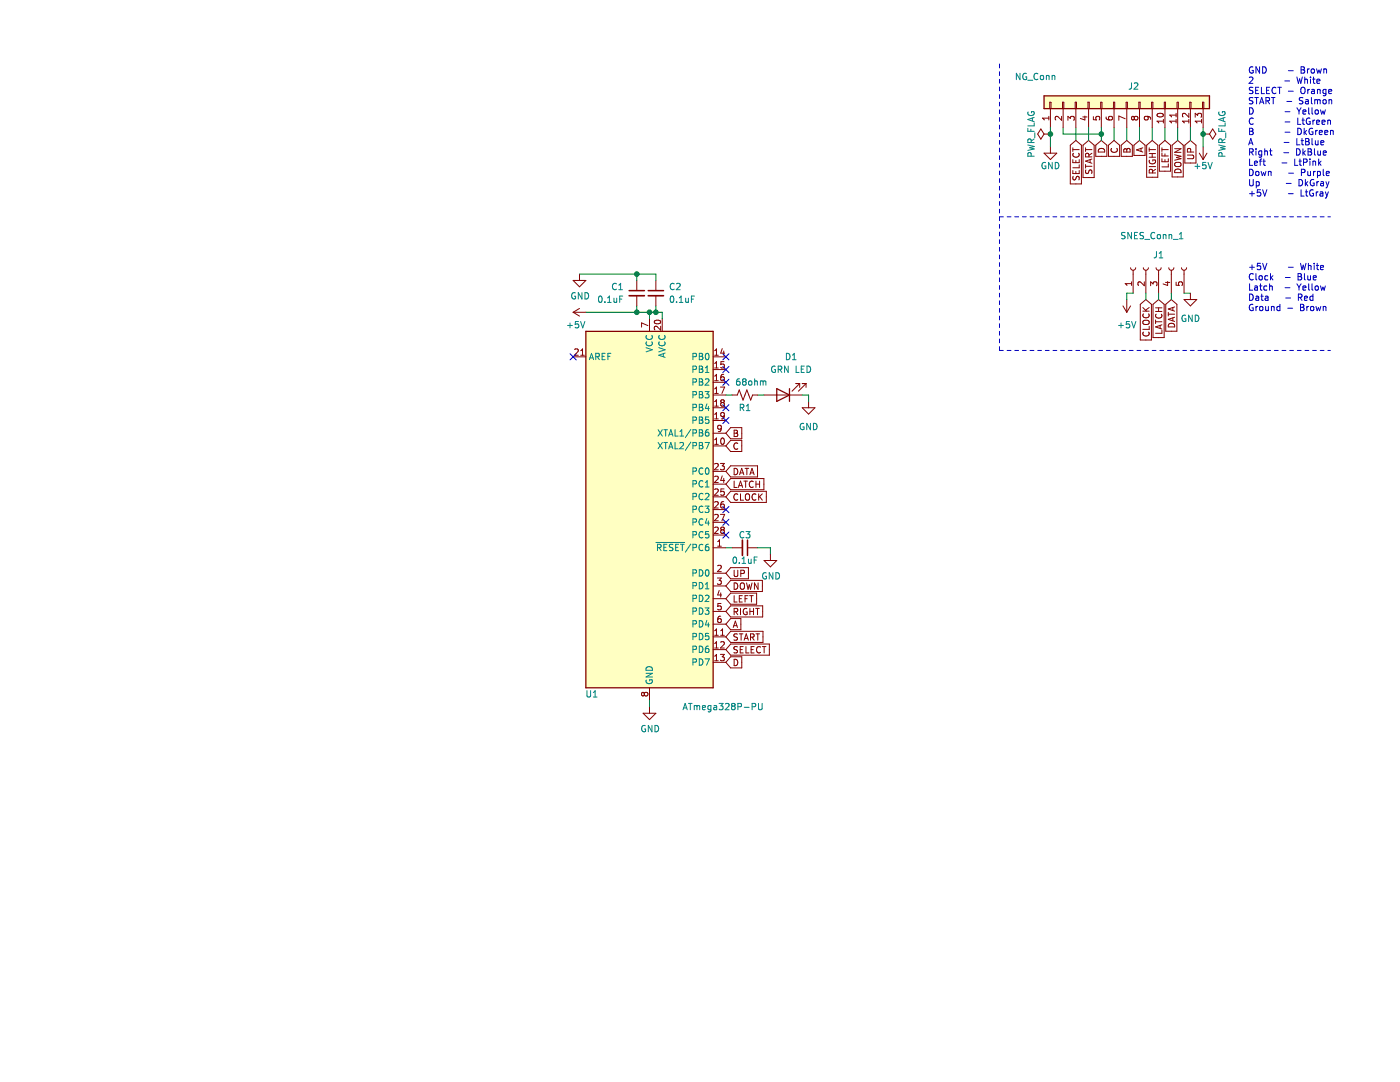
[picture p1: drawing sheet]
<svg xmlns="http://www.w3.org/2000/svg" width="279mm" height="216mm" viewBox="0 0 279 216" stroke-linecap="round" stroke-linejoin="round" font-family="sans-serif">
<path d="M.1 .1h279.3v215.8h-279.3z" fill-rule="evenodd" fill="#fff" stroke="#fff" stroke-width=".2"/>
<g fill="none" stroke="#840000" stroke-width=".2">
<path d="M207.7 25.7l.7 1.1-.7 1-.6-1zM208.4 26.8h1.2M208.4 30.6h2.5l-1.3 1.2zM209.3 23.2v.7M209.3 23.6h-1.3l.4 .3M209.5 20.4h.3v1.3h-.3zM209.6 26.8h.1M209.6 21.7v3.8M209.6 29.3v1.3M211.9 23.2v.8l-1-.8-.3 .3 .1 .4M212 20.4h.3v1.3h-.3zM212.2 21.7v3.8"/>
<path d="M213.1 24v-.8l.5 .4 .1-.3h.6l.1 .2-.1 .5M213.6 29l1.1-1 1.1 1v7.7h-2.2zM214.1 34v.6h1.3v-.6M214.1 29.9h1.3M214.1 31.9v.6h1.3v-.6M214.1 29.5v.7M214.2 35.2l-.1 .5 .2 .2 .4-.1 .2-.6h.4l.1 .2-.1 .5M214.2 30.6a.6 .6 0 0 0 .5 .8 .6 .6 0 0 0 .7-.6l-.1-.2M214.6 20.4h.2v1.3h-.2zM214.7 21.7v3.8M214.7 32v.5M214.7 34.2v.4"/>
<path d="M215.4 32.9v.6h-1.3M216.1 23.3h.8M216.1 29l1.2-1 1.1 1v6.4h-2.3zM216.5 23.2v.7l-.9-.3M216.6 29.5v.7M216.6 32.8v.7M216.6 33.2h1.3M216.6 29.9h1.3M216.7 33.9l-.1 .5 .3 .2 .3-.1 .2-.5h.4l.1 .1v.5M217.1 20.4h.3v1.3h-.3zM217.3 21.7v3.8M217.3 31.3v-.6l-.5-.1-.2 .7h1.3"/>
<path d="M217.6 31.9v.6M217.9 31.7l-1.3 .5 1.3 .4M217.9 30.6l-.6 .4M218.2 23.3v.6h.6l-.1-.1 .1-.5 .1-.1 .5 .1 .1 .2-.1 .4M218.7 29l1.1-1 1.1 1v2.2h-2.2zM219.4 29.7a.66 .66 0 0 1 .7 0 .66 .66 0 0 1 .4 .6h-1.3zM219.7 20.4h.2v1.3h-.2zM219.8 21.7v3.8M220.7 23.3l.1 .4 .2 .2h.8l.2-.2-.1-.4-.4-.1-.2 .1-.1 .4 .3 .2M221.2 29l1.1-1 1.1 1v2.2h-2.2zM221.8 29.6a.6 .6 0 0 0 .5 .8 .6 .6 0 0 0 .7-.5l-.1-.3M222.2 20.4h.3v1.3h-.3z"/>
<path d="M222.3 21.7v3.8M223.8 29l1.1-1 1.1 1v2.2h-2.2zM224.4 29.7h.2l.3 .2 .2-.3 .3 .1 .1 .6h-1.2zM224.6 23.7l-1.3-.5v.8M224.7 20.4h.3v1.3h-.3zM224.9 21.7v3.8M224.9 29.9v.4M226.3 29l1.1-1 1.1 1v2h-2.2zM226.4 23.5l-.3-.3-.3 .3v.2l.3 .2 .3-.2M226.4 23.5l.2-.3h.3l.2 .3v.2l-.2 .2h-.4l-.1-.2M226.4 23.5v.2M227.3 20.4h.2v1.3h-.2z"/>
<path d="M227.4 21.7v3.8M227.7 29.6v.6M228.1 29.5l-1.3 .4 1.3 .4M228.8 29l1.2-1 1.1 1v6.4h-2.3zM228.9 23.2l.3 .3-.1 .3-.2 .1h-.4l-.1-.4 .2-.3 .7 .1 .3 .2v.3M229.3 29.5v.7M229.3 29.9h1.3M229.3 31.4h1.3M229.3 33.2h1.3M229.3 30.6h1.3M229.4 32a.59 .59 0 0 0 .6 .7 .59 .59 0 0 0 .6-.7l-.5-.1v.3M229.8 20.4h.3v1.3h-.3z"/>
<path d="M230 21.7v3.8M230 30.6v.8M230 34.5v-.6l-.5-.1-.2 .7h1.3M230.6 33.8l-.6 .4M231 22.7a.61 .61 0 0 1 .7-.2 .61 .61 0 0 1 .4 .7 .75 .75 0 0 1-1.2-.3zM231.4 29l1.1-1 1.1 1v5.2h-2.2zM231.9 29.5v.7M231.9 30.5v.6h1.3M231.9 31.7v.6h1.3v-.6M231.9 29.9h1.3M232.2 23.8v.7M232.2 24.2h-1.3l.4 .3"/>
<path d="M232.4 20.4h.2v1.3h-.2zM232.5 21.7v3.8M232.5 30.7v.4M232.5 31.9v.4M233.2 32.7v.6h-1.3M233.9 29l1.1-1 1.1 1v6.3h-2.2zM234.4 29.7h1.3l-1.3 .7h1.3M234.4 30.9l1.3 .3-.9 .2 .9 .3-1.3 .3M234.5 34a.68 .68 0 0 1 .8-.2 .68 .68 0 0 1 .4 .7h-1.3zM234.6 32.5l.7-.1a.42 .42 0 0 1 .4 .4 .42 .42 0 0 1-.4 .4h-.5a.43 .43 0 0 1-.4-.3 .43 .43 0 0 1 .2-.4zM234.7 24.2h-1.3l.4 .3M234.7 22.6v.7"/>
<path d="M234.7 23.8v.7M234.7 23h-1.3l.4 .3M234.9 20.4h.3v1.3h-.3zM235 21.7v3.8M236.5 29l1.1-1 1.1 1v3.5h-2.2zM237 30.9h1l.2 .3v.3l-.2 .2h-1M237.3 24.2h-1.3l.3 .3M237.3 22.6v.8l-1-.8-.3 .3 .1 .4M237.3 23.8v.7M237.4 20.4h.3v1.3h-.3zM237.6 21.7v3.8M237.6 30.3v-.6h-.5l-.1 .6h1.2"/>
<path d="M238.5 23.4v-.8l.5 .4 .1-.3h.6l.1 .2-.1 .5M239.3 30.6l.8 1.2M239.8 24.2h-1.3l.4 .3M239.8 23.8v.7M240 20.4h.2v1.3h-.2zM240.1 26.8h.1M240.1 21.7v3.8M240.1 29.3v2.5M240.1 26.8h1.3M240.9 30.6l-.8 1.2M242 25.7l.7 1.1-.7 1-.6-1zM114.4 56h2.5l-1.2 1.2z"/>
<path d="M115.7 54.7v1.3M127.1 56v2M127.1 59v2M130.9 56v2M130.9 59v2M224.9 59.8v2.5M225.6 53.4a.51 .51 0 0 0 .5 .5 .51 .51 0 0 0 .5-.5M225.8 56.6h-1.2l.3 .4M225.8 56.2v.8M226.1 53.9v4.6M228.2 53.4a.51 .51 0 0 0 .5 .5 .51 .51 0 0 0 .5-.5M228.4 56.2v.8l-.9-.8-.4 .3 .1 .5"/>
<path d="M228.7 53.9v4.6M229.6 57v-.8l.5 .5 .1-.4h.6l.1 .2-.1 .5M230.7 53.4a.51 .51 0 0 0 .5 .5 .51 .51 0 0 0 .5-.5M231.2 53.9v4.6M232.6 56.4h.8M233 56.2v.8l-.9-.3M233.3 53.4a.51 .51 0 0 0 .5 .5 .51 .51 0 0 0 .5-.5M233.8 53.9v4.6M234.7 56.3v.6l.6 .1-.1-.2 .1-.4 .1-.2 .5 .1 .1 .2-.1 .5M235.8 53.4a.51 .51 0 0 0 .5 .5 .51 .51 0 0 0 .5-.5M236.3 59.8h2.5l-1.2 1.2zM236.3 53.9v4.6"/>
<path d="M237.6 58.5v1.3M114.4 71.2h2.5M114.4 62.3l1.3 .8M114.4 62.3h2.5M114.7 69.7l.5-.1 .2 .4-.8 .9h.8M115.7 61.5l-1.3 .8M115.9 70.9h.7M115.9 70l.4-.4v1.3M129.3 65l-1.3-.6v.9M129.6 63.6v2.5M130.7 64a.61 .61 0 0 1 .7-.2 .61 .61 0 0 1 .4 .6 .75 .75 0 0 1-1.2-.2zM131.8 65.1v.8l-.9-.8-.3 .2 .1 .5"/>
<path d="M132.2 63.6v2.5M142.3 71.2h2.6M142.3 73.7h2.6M142.3 76.3h2.6M142.3 78.8h2.6M142.6 70l.4-.4v1.3M142.6 72.5l.4-.3v1.2M142.6 75.1l.4-.4v1.3M142.6 77.6l.4-.4v1.3M142.6 70.9h.7M142.6 73.4h.7M142.6 76h.7"/>
<path d="M142.6 78.5h.7M143.8 77.2h.8l-.5 1.3M144.1 69.6l-.3 .9h.8M144.4 74.7l-.3 .1-.2 .2-.1 .7 .3 .3 .4-.2 .1-.4-.2-.2h-.3l-.3 .2M144.4 70v.9M144.5 72.2h-.6l-.1 .6 .2-.2 .4 .1 .2 .2-.1 .4-.2 .1-.5-.1M146.1 78.8h1l.4-1 .8 2 .8-2 .7 2 .4-1h1M152.5 78.8h7.6M158.8 76.5h.8M159.6 76.5l-1.5 1.6M159.6 76.5v.8M160.1 76.5h.8"/>
<path d="M160.9 76.5l-1.6 1.6M160.9 76.5v.8M224.1 61l.8 1.3M225.6 61l-.7 1.3M227.6 60.7l1.1-.9 1.1 .9v7.1h-2.2zM228.1 62.1h1.2M228.1 61.4l.7 .7M228.2 66.3a.6 .6 0 0 0 .4 .8 .6 .6 0 0 0 .7-.6l-.1-.2M228.2 62.6a.6 .6 0 0 0 .4 .9 .6 .6 0 0 0 .7-.6l-.1-.3M228.3 64l.6-.1a.42 .42 0 0 1 .5 .4 .42 .42 0 0 1-.5 .4h-.4a.43 .43 0 0 1-.4-.3 .43 .43 0 0 1 .2-.4zM229.3 65.1v.6h-1.2M229.3 61.4l-.7 .5"/>
<path d="M230.1 60.7l1.1-.9 1.1 .9v6.7h-2.2zM230.6 63.8v.8M230.6 64.2h1.3M230.6 62.1h1.3M230.6 61.4h1.3M230.7 62.7a.6 .6 0 0 0 .5 .8 .6 .6 0 0 0 .7-.6l-.1-.2M231.2 61.4v.7M231.5 64.9v.6M231.9 65.9v.6h-1.3M231.9 64.8l-1.3 .4 1.3 .5M232.6 60.7l1.2-.9 1.1 .9v5.4h-2.3zM233.2 62.3v.8"/>
<path d="M233.2 62.7h1.2M233.2 64.7a.68 .68 0 0 1 .8-.2 .68 .68 0 0 1 .4 .7h-1.2zM234.1 61.4v.6M234.1 63.4v.6M234.4 63.3l-1.2 .4 1.2 .4M234.4 61.2l-1.2 .5 1.2 .4M142.3 89h2.6M142.3 81.4h2.6M142.3 83.9h2.6M142.3 94.1h2.6M142.3 96.6h2.6M142.3 99.1h2.6"/>
<path d="M142.3 86.4h2.6M142.6 88.7h.7M142.6 80.1l.4-.3v1.2M142.6 82.7l.4-.4v1.3M142.6 87.8l.4-.4v1.3M142.6 81h.7M142.6 83.6h.7M142.6 92.6l.5-.1 .2 .3-.7 .9h.7M142.6 95.1l.5-.1 .2 .4-.7 .9h.7M142.6 97.7l.5-.1 .2 .3-.7 .9h.7M143.8 92.5h.8l-.5 .5 .4 .1v.5l-.2 .1-.5-.1M144 87.5l.1-.1a.68 .68 0 0 1 .5 .6 .68 .68 0 0 1-.5 .7l-.3-.5z"/>
<path d="M144 85.4l-.3 .2h-.4l-.1-.2 .1-.4 .4-.1 .3 .2-.1 .7-.2 .3h-.4M144.1 80.3l-.3-.2 .3-.3h.2l.3 .2-.3 .3M144.1 80.3l-.3 .3 .1 .3 .2 .1h.2l.3-.2-.1-.4-.2-.1M144.1 80.3h.2M144.1 95l-.3 .9h.8M144.4 95.4v.9M144.5 97.6h-.6l-.1 .6 .2-.2 .4 .1 .2 .2-.1 .4-.2 .1-.5-.1M144.6 82.9l-.3 .2-.3-.1-.2-.1 .1-.5 .4-.1 .3 .3-.1 .7-.2 .2-.3 .1M145.8 92.9h5.4v2.3h-5.4l-.9-1.1zM145.8 98h7.1v2.3h-7.1l-.9-1.2zM145.8 95.5h6.7v2.2h-6.7l-.9-1.1zM145.8 87.9h2.2v2.2h-2.2l-.9-1.1z"/>
<path d="M145.8 85.3h2.2v2.3h-2.2l-.9-1.2zM146.5 86.4h.4M146.5 85.8h.4l.3 .3-.3 .3 .3 .2v.3l-.2 .2h-.5zM146.5 93.5a.64 .64 0 0 1 .7 .6 .64 .64 0 0 1-.7 .6zM146.5 96v1.3h.6M147.2 98.7a.6 .6 0 0 0-.8 .4 .6 .6 0 0 0 .6 .7l.2-.1M147.2 88.5a.6 .6 0 0 0-.8 .4 .6 .6 0 0 0 .6 .7l.2-.1M147.4 97.3l.4-1.3 .4 1.3M147.5 96.9h.6M147.6 94.7l.4-1.2 .4 1.2M147.7 94.4h.6M147.8 98.5v1.3h.6"/>
<path d="M148.4 96h.8M148.7 93.5h.7M148.8 98.7l.3-.2a.43 .43 0 0 1 .5 .5v.4a.42 .42 0 0 1-.4 .4 .42 .42 0 0 1-.4-.4zM148.8 96v1.3M149.1 93.5v1.2M149.7 94.7l.4-1.2 .4 1.2M149.8 94.4h.6M150.3 96.1a.6 .6 0 0 0-.8 .4 .6 .6 0 0 0 .6 .8l.2-.2M150.9 96.6h.7M150.9 98.7a.6 .6 0 0 0-.9 .4 .6 .6 0 0 0 .6 .7l.3-.1M150.9 96v1.3M151.4 98.5v1.3"/>
<path d="M151.6 99.1l.5 .7M151.6 96v1.3M152.1 98.5l-.7 .8M160.1 81.4h2.5l-1.2 1.2zM161.4 80.1v1.3M142.3 109.3h2.6M142.3 114.4h2.6M142.3 101.7h2.6M142.3 104.2h2.6M142.3 106.8h2.6M142.3 116.9h2.6M142.3 119.5h2.6"/>
<path d="M142.6 100.2l.5-.1 .2 .4-.7 .9h.7M142.6 102.8l.5-.2 .2 .4-.7 .9h.7M142.6 105.3l.5-.1 .2 .3-.7 .9h.7M143.2 115.3h.8l-.5 .5 .4 .1v.6l-.2 .1-.5-.1M143.2 109h.8M143.2 108.1l.4-.4v1.3M143.2 112.9l.5-.1 .3 .4-.8 .9h.8M143.5 117.8l-.3 .9h.8M143.8 102.6h.8l-.5 1.3M143.8 118.3v.8M144.1 105.7l-.3-.2 .3-.3h.2l.3 .2-.3 .3M144.1 105.7l-.3 .3 .1 .3 .2 .1h.2l.3-.2-.1-.4-.2-.1"/>
<path d="M144.1 105.7h.2M144.4 100.1l-.3 .1-.2 .2-.1 .7 .3 .3 .4-.2 .1-.4-.2-.2h-.3l-.3 .2M145.8 115.8h6.3v2.2h-6.3l-.9-1.1zM145.8 113.3h3.6v2.2h-3.6l-.9-1.1zM145.8 118.3h5.2v2.3h-5.2l-.9-1.1zM146.1 109.3h2.1M146.5 113.8v1l.3 .2h.3l.1-.2v-1M146.5 116.3a.64 .64 0 0 1 .7 .7 .64 .64 0 0 1-.7 .6zM146.5 118.9v1.2h.6M147.5 119.5h.5M147.8 116.5l.2-.2a.43 .43 0 0 1 .6 .4v.5a.42 .42 0 0 1-.5 .4 .42 .42 0 0 1-.4-.4zM147.8 114.4h.6l.1-.5-.7-.1v1.2"/>
<path d="M148.1 118.9h-.6v1.2h.6M148.7 119.5h.4M149 116.3l.3 1.3 .2-.9 .3 .9 .3-1.3M149.2 109.3h2M149.3 118.9h-.6v1.2M149.6 118.9h.7M150 118.9v1.2M151.3 116.3v1.3l-.7-1.3v1.3M152.5 111.8h2.5l-1.2 1.3zM153.8 110.6v1.2M128.6 138.4l-.3-.3-.3 .3v.2l.3 .3 .3-.3M128.6 138.4l.2-.3h.3l.2 .3v.2l-.2 .3h-.3l-.2-.3"/>
<path d="M128.6 138.4v.2M129.6 137.2v2.6M142.3 127.1h2.6M142.3 129.6h2.6M142.3 132.2h2.6M142.3 122h2.6M142.3 124.5h2.6M142.6 125.9l.4-.4v1.3M142.6 128.4l.4-.4v1.3M142.6 130.9l.4-.3v1.2M142.6 126.8h.7M142.6 129.3h.7"/>
<path d="M142.6 131.8h.7M143.8 130.6h.8l-.5 .5 .4 .1v.5l-.2 .1-.5-.1M143.8 123h-.3l-.2 .3-.1 .7 .3 .2 .4-.1 .1-.4-.2-.2-.3-.1-.3 .3M143.8 128.2l.5-.2 .3 .4-.8 .9h.8M143.8 126.8h.8M143.8 125.9l.4-.4v1.3M143.9 120.4h-.6l-.1 .6 .2-.1 .4 .1 .2 .1-.1 .5-.2 .1-.5-.1M145.8 131h2.2v2.3h-2.2l-.9-1.1zM145.8 120.9h6.4v2.2h-6.4l-.9-1.1zM145.8 123.4h2.1v2.3h-2.1l-.9-1.2zM145.8 126h6.5v2.2h-6.5l-.9-1.1zM145.8 128.5h7.7v2.2h-7.7l-.9-1.1z"/>
<path d="M146.3 125.2l.5-1.3 .4 1.3M146.5 124.8h.6M146.5 122.1l.6-.1 .1-.5-.7-.1v1.3M146.5 131.6a.64 .64 0 0 1 .7 .6 .64 .64 0 0 1-.7 .6zM146.8 122.1l.4 .6M147.2 126.5h-.5l-.2 .1v.4l.6 .2 .1 .3-.3 .2h-.4M147.2 129.1l-.5-.1-.2 .1v.4l.6 .2 .1 .3-.3 .3-.4-.1M147.5 126.5h.8M147.7 129.6h.4M147.8 121.4v1.3M147.9 126.5v1.2M148.3 129h-.6v1.3h.6"/>
<path d="M148.5 127.7l.4-1.2 .5 1.2M148.6 127.4h.6M148.9 129v1.3h.6M149.1 121.5a.59 .59 0 0 0-.8 .5 .59 .59 0 0 0 .8 .6v-.5h-.2M149.7 122h.7M149.7 121.4v1.3M149.8 127.1h.6v-.5l-.6-.1v1.2M149.9 129.6h.4M150.1 127.1l.4 .6M150.4 121.4v1.3M150.5 129h-.6v1.3h.6M150.8 121.4h.7"/>
<path d="M150.9 126.5h.7M151.2 121.4v1.3M151.2 126.5v1.2M151.8 129.1a.6 .6 0 0 0-.9 .5 .6 .6 0 0 0 .6 .7l.3-.1M152.1 129h.8M152.5 129v1.3M128.4 142.3h2.5l-1.3 1.3zM129.6 141.1v1.2"/>
</g>
<g fill="none" stroke="#008484" stroke-width=".2">
<path d="M203.6 14.6v1.3l-.8-1.3v1.3M204.8 14.7a.59 .59 0 0 0-.7 .6 .59 .59 0 0 0 .7 .5l.1-.4h-.2M205.1 16h1M207.1 14.7a.6 .6 0 0 0-.8 .5 .6 .6 0 0 0 .6 .7l.2-.1M207.7 15.2l.2-.2 .3 .2 .1 .5-.1 .1h-.5zM208.8 15.2l.5-.1 .1 .8M208.8 15v.9M210 15.2l.5-.1v.8M210 15v.9M225.8 16.5v1.1l-.5 .2M226.4 16.7l.4-.2 .3 .4-.8 .9h.8M205.1 25.6v.6h1.3"/>
<path d="M205.1 28.9l1.3 .3-.9 .3 .9 .2-1.3 .3M205.2 22.3a.59 .59 0 0 0 .6 .8 .59 .59 0 0 0 .5-.8h-.4v.2M205.7 25.8v.4M205.8 31.2l-.1-.6-.5-.1-.1 .7h1.3M205.8 28.4l-.1-.6h-.5l-.1 .6h1.3M206 23.5v.7M206.4 24.5v.6h-1.3M206.4 27.7l-.6 .4M206.4 23.4l-1.3 .4 1.3 .5M206.5 26.5v1M208.7 32.5a.59 .59 0 0 0-.8 .5 .59 .59 0 0 0 .8 .6v-.5h-.2M210 32.4v1.3l-.7-1.3v1.3"/>
<path d="M210.6 32.4a.64 .64 0 0 1 .7 .6 .64 .64 0 0 1-.7 .7zM238.5 33.2h.9M239 32.7v1M240.7 32.4h-.6l-.1 .6 .2-.1 .4 .1 .1 .1v.5l-.2 .1-.5-.1M241.1 32.4l.4 1.3 .4-1.3M243.2 25.6v.6h1.3M243.2 28.9l1.3 .3-.9 .3 .9 .2-1.3 .3M243.3 22.3a.59 .59 0 0 0 .6 .8 .59 .59 0 0 0 .5-.8h-.4v.2M243.8 25.8v.4M243.9 31.2l-.1-.6-.5-.1-.1 .7h1.3M243.9 28.4l-.1-.6h-.5l-.1 .6h1.3M244.1 23.5v.7"/>
<path d="M244.5 27.7l-.6 .4M244.5 24.5v.6h-1.3M244.5 23.4l-1.3 .4 1.3 .5M244.6 26.5v1M114.8 58.5a.59 .59 0 0 0-.7 .5 .59 .59 0 0 0 .7 .6l.1-.5h-.3M116.1 58.4v1.3l-.7-1.3v1.3M116.7 58.4a.64 .64 0 0 1 .8 .6 .64 .64 0 0 1-.8 .7zM119.6 59.2l.1-.1a.68 .68 0 0 1 .5 .6 .68 .68 0 0 1-.5 .6l-.3-.4zM121.3 59.4l.3-.3v1.2M122.5 59.5l.1 .8 .5-.1M123 56.7a.6 .6 0 0 0-.8 .4 .6 .6 0 0 0 .6 .7l.2-.1M123.1 59.5v.8"/>
<path d="M123.5 57.8h.7M123.5 56.9l.4-.4v1.3M123.7 59.7h.4M124.3 59.1h-.6v1.2M133.9 59.2l.2-.1a.68 .68 0 0 1 .4 .6 .68 .68 0 0 1-.4 .6l-.3-.4zM134.5 56.7a.6 .6 0 0 0-.8 .4 .6 .6 0 0 0 .6 .7l.2-.1M135 56.7l.5-.2 .2 .4-.7 .9h.7M135.6 59.4l.3-.3v1.2M136.8 59.5l.1 .8 .5-.1M137.4 59.5v.8M138 59.7h.4M138.6 59.1h-.6v1.2"/>
<path d="M224.5 46.4h-.4l-.3 .2 .1 .3 .6 .3v.3l-.2 .1h-.5M225.8 46.4v1.2l-.7-1.2v1.2M226.4 47h.4M227 46.4h-.6v1.2h.6M228.2 46.4h-.5l-.1 .1v.4l.5 .2 .1 .3-.2 .2h-.5M228.5 47.8h.9M230.5 46.5a.6 .6 0 0 0-.9 .4 .6 .6 0 0 0 .6 .7l.3-.1M230.8 50.2l-.1 1.1-.4 .2M231 46.9l.2-.1 .4 .1v.5l-.1 .2-.5-.1zM231.3 51.5h.8M231.3 50.5l.4-.3v1.3M232.2 46.9h.4l.1 .7"/>
<path d="M232.2 46.8v.8M233.3 46.9h.5l.1 .7M233.3 46.8v.8M234.2 47.8h.9M235.4 47.6h.7M235.4 46.7l.3-.3v1.2M113.3 64.9h.9M113.8 64.5v.9M115.5 64.2h-.7v.6l.2-.2 .4 .1 .1 .2v.4l-.2 .1-.5-.1M115.9 64.2l.4 1.2 .4-1.2M117.6 71.8l.4-1.3 .5 1.3M117.7 71.4h.7"/>
<path d="M118.9 71.2l.6-.1 .1-.5-.7-.1v1.3M119.2 71.2l.4 .6M120.2 71.1h.4M120.7 60.2v.1M120.8 70.5h-.6v1.3h.6M121.3 60.3h.7M121.3 71.1h.4M121.9 70.5h-.6v1.3M128.9 69.4l1.3 .4-1.3 .4M129 66.9a.6 .6 0 0 0 .5 .9 .6 .6 0 0 0 .7-.6l-.1-.3M129 68.2a.6 .6 0 0 0 .5 .9 .6 .6 0 0 0 .7-.6l-.1-.3M131.5 69.4l1.2 .4-1.2 .4"/>
<path d="M131.6 68.2a.6 .6 0 0 0 .4 .9 .6 .6 0 0 0 .7-.6l-.1-.3M131.6 66.9a.6 .6 0 0 0 .4 .9 .6 .6 0 0 0 .7-.6l-.1-.3M132.4 70.6v.6M132.7 70.5l-1.2 .4 1.2 .4M135 60.2v.1M135.6 60.3h.7M138.3 71.2l.6-.1 .1-.5-.7-.1v1.3M138.3 73.7h.6l.1-.5-.7-.2v1.3M138.3 76.3l.6-.1 .1-.5-.7-.1v1.3M138.3 78.8l.6-.1 .1-.5-.7-.1v1.3M139.6 70.5h.4l.2 .2-.2 .4 .2 .1 .1 .3-.3 .3h-.4zM139.6 73h.4l.2 .3-.2 .4 .2 .1 .1 .3-.3 .2h-.4z"/>
<path d="M139.6 75.6h.4l.2 .2-.2 .4 .2 .1 .1 .3-.3 .3h-.4zM139.6 78.1h.4l.2 .3-.2 .3 .2 .2 .1 .3-.3 .2h-.4zM139.6 71.1h.4M139.6 73.7h.4M139.6 76.2h.4M139.6 78.7h.4M140.7 78.1h.8l-.4 .5 .3 .1v.6l-.1 .1-.6-.1M140.8 75.7l.5-.1 .2 .3-.8 1h.8M140.8 74.3h.7M140.8 73.4l.3-.4v1.3M140.9 70.6l.2-.1a.68 .68 0 0 1 .4 .6 .68 .68 0 0 1-.4 .7l-.3-.5zM147.6 75.6h-.4l-.2 .3v.7l.2 .3 .4-.2 .1-.4-.1-.2h-.4l-.2 .2"/>
<path d="M148.4 76.1l-.2-.2 .2-.3h.3l.2 .2-.2 .3M148.4 76.1l-.2 .3v.2l.2 .3h.3l.2-.3v-.2l-.2-.3M148.4 76.1h.3M149.5 76.1l.1-.1 .4 .1 .1 .5-.2 .2-.4-.1zM150.6 76.1h.5l.1 .8M150.6 75.6v1.3M151.8 76.1l.3-.1 .2 .2M151.8 76v.9M152.3 76.2l.2-.2 .3 .1v.8M152.3 76.2v.7M154.7 73.1a.59 .59 0 0 0-.7 .6 .59 .59 0 0 0 .7 .6l.1-.5h-.3M155.3 73.7h.6l.1-.5-.7-.2v1.3"/>
<path d="M155.6 73.7l.4 .6M156.9 70.5a.64 .64 0 0 1 .8 .6 .64 .64 0 0 1-.8 .7zM157.3 73v1.3l-.7-1.3v1.3M158.2 71.8h.7M158.2 70.9l.3-.4v1.3M158.9 73v1.3h.6M159.9 73.7h.4M160.5 73h-.6v1.3h.6M161.1 73a.64 .64 0 0 1 .7 .7 .64 .64 0 0 1-.7 .6zM223.2 64.9h1M223.7 64.5v.9M225.4 64.2h-.6v.6l.1-.2 .5 .1 .1 .2-.1 .4-.2 .1-.4-.1"/>
<path d="M225.8 64.2l.5 1.2 .4-1.2M236.6 62.9a.59 .59 0 0 0-.7 .6 .59 .59 0 0 0 .7 .6l.1-.5h-.3M237.9 62.9v1.3l-.7-1.3v1.3M238.5 62.9a.64 .64 0 0 1 .8 .6 .64 .64 0 0 1-.8 .7zM131.3 88.3l.9 1.3M131.3 85.7l.9 1.3M132.2 88.3l-.9 1.3M132.2 85.7l-.9 1.3M132.5 88.3h.7M132.5 85.7h.7M132.8 85.7v1.3M132.8 88.3v1.3"/>
<path d="M133.5 89.6l.4-1.3 .4 1.3M133.5 87l.4-1.3 .4 1.3M133.6 89.2h.6M133.6 86.7h.6M134.7 88.3v1.3h.6M134.7 85.7v1.3h.6M135.7 88.4l.5-.1 .2 .3-.8 1h.8M135.7 87h.7M135.7 86.1l.4-.4v1.3M137.9 88.2l-1.1 1.7M137.9 85.7l-1.1 1.6M138.3 81.3h.6l.1-.5-.7-.1v1.2"/>
<path d="M138.3 83.9l.6-.1 .1-.5-.7-.1v1.3M138.3 86.4h.6l.1-.5-.7-.2v1.3M138.3 89l.6-.1 .1-.5-.7-.1v1.3M138.3 94h.6l.1-.5-.7-.1v1.2M138.3 96.6l.6-.1 .1-.5-.7-.1v1.3M138.3 99.1h.6l.1-.5-.7-.2v1.3M139.6 83.2h.4l.2 .2-.2 .4 .2 .1 .1 .3-.3 .3h-.4zM139.6 88.3h.4l.2 .2-.2 .4 .2 .1 .1 .3-.3 .3h-.4zM139.6 80.7h.4l.2 .2-.2 .4 .2 .1 .1 .3-.3 .2h-.4zM139.6 85.7h.4l.2 .3-.2 .4 .2 .1 .1 .3-.3 .2h-.4zM139.6 88.9h.4M139.6 81.3h.4"/>
<path d="M139.6 83.8h.4M139.6 86.4h.4M140.3 93.5a.6 .6 0 0 0-.9 .4 .6 .6 0 0 0 .6 .7l.3-.1M140.3 96a.6 .6 0 0 0-.9 .5 .6 .6 0 0 0 .6 .7l.3-.1M140.3 98.6a.6 .6 0 0 0-.9 .4 .6 .6 0 0 0 .6 .7l.3-.1M140.7 88.3h.9l-.6 1.3M140.8 98.6l.5-.2 .2 .4-.8 .9h.8M140.8 96.3l.3-.4v1.3M140.8 97.2h.7M140.9 93.5l.2-.1a.68 .68 0 0 1 .4 .6 .68 .68 0 0 1-.4 .6l-.3-.4zM141.1 80.6l-.3 .9h.8M141.4 85.7l-.4 .1-.2 .2v.8l.2 .2 .4-.1 .1-.4-.1-.2-.4-.1-.2 .3"/>
<path d="M141.4 81.1v.8M141.4 83.2h-.6v.6l.2-.1 .4 .1 .1 .1-.1 .5-.1 .1-.5-.1M147.7 81.3h.6l.1-.5-.7-.1v1.2M148 81.3l.5 .6M148.9 81.9h.8M148.9 81l.4-.3v1.2M160.4 84.5a.59 .59 0 0 0-.7 .6 .59 .59 0 0 0 .7 .6l.1-.5h-.3M161.7 84.5v1.2l-.7-1.2v1.2M162.3 84.5a.64 .64 0 0 1 .8 .6 .64 .64 0 0 1-.8 .6zM130.9 108.2h5.8M131.2 109.3l.6-.1 .1-.5-.7-.1v1.3M131.5 109.3l.4 .6"/>
<path d="M132.5 109.2h.4M133.1 108.6h-.6v1.3h.6M134.3 108.7l-.5-.1-.2 .1v.4l.6 .2 .1 .3-.2 .3-.5-.1M134.8 109.2h.5M135.4 108.6h-.6v1.3h.6M135.8 108.6h.7M136.2 108.6v1.3M137.9 108.5l-1.1 1.7M138.3 116.9l.6-.1 .1-.5-.7-.1v1.3M138.3 106.7h.6l.1-.5-.7-.1v1.2M138.3 109.3l.6-.1 .1-.5-.7-.1v1.3M138.3 101.7l.6-.1 .1-.5-.7-.1v1.3"/>
<path d="M138.3 104.2l.6-.1 .1-.5-.7-.1v1.3M138.3 114.4l.6-.1 .1-.5-.7-.1v1.3M138.3 119.4h.6l.1-.5-.7-.1v1.2M139.6 113.7a.64 .64 0 0 1 .7 .6 .64 .64 0 0 1-.7 .7zM139.6 116.2a.64 .64 0 0 1 .7 .7 .64 .64 0 0 1-.7 .6zM139.6 118.8a.64 .64 0 0 1 .7 .6 .64 .64 0 0 1-.7 .6zM140.3 106.2a.6 .6 0 0 0-.9 .4 .6 .6 0 0 0 .6 .7l.3-.1M140.3 108.7a.6 .6 0 0 0-.9 .5 .6 .6 0 0 0 .6 .7l.3-.1M140.3 101.1a.6 .6 0 0 0-.9 .4 .6 .6 0 0 0 .6 .8l.3-.2M140.3 103.6a.6 .6 0 0 0-.9 .5 .6 .6 0 0 0 .6 .7l.3-.1M140.7 101h.8l-.4 .5 .3 .1v.5l-.1 .2-.6-.2M140.8 118.9l.5-.1 .2 .3-.8 .9h.8"/>
<path d="M140.8 116.6l.3-.4v1.3M140.8 117.5h.7M140.9 113.8l.2-.1a.68 .68 0 0 1 .4 .6 .68 .68 0 0 1-.4 .7l-.3-.5zM141.1 103.5l-.3 .9h.8M141.4 108.6l-.4 .1-.2 .2v.7l.2 .3 .4-.1 .1-.5-.1-.1-.4-.1-.2 .2M141.4 103.9v.9M141.4 106.1h-.6v.6l.2-.2 .4 .1 .1 .2-.1 .4-.1 .1-.5-.1M146.4 111.3l.2-.2a.68 .68 0 0 1 .4 .7 .68 .68 0 0 1-.4 .6l-.3-.5zM147.6 112.3v.1M148.1 112.4h.7M148.1 111.5l.4-.4v1.3M148.5 106.2a.6 .6 0 0 0-.9 .4 .6 .6 0 0 0 .6 .7l.3-.1"/>
<path d="M148.9 106.1h.8l-.5 .4 .4 .2v.5l-.2 .1-.5-.1M149.4 111.6v.8l.5-.1M149.9 111.6v.8M150.5 111.8h.4M151.1 111.1h-.6v1.3M152.9 114.3a.59 .59 0 0 0-.7 .6 .59 .59 0 0 0 .7 .6l.1-.5h-.3M154.2 114.3v1.2l-.7-1.2v1.2M154.8 114.3a.64 .64 0 0 1 .8 .6 .64 .64 0 0 1-.8 .6zM117.1 137.8v1l.3 .3 .3-.1 .2-.2v-1M118.4 139.1h.7M118.4 138.2l.4-.4v1.3M128.9 134.4h1.3l-1.3 .7h1.3"/>
<path d="M129 135.7a.59 .59 0 0 0 .6 .7 .59 .59 0 0 0 .5-.7l-.4-.1v.3M129.1 133.1a.66 .66 0 0 1 .8 0 .66 .66 0 0 1 .3 .7h-1.3zM138.3 129.6l.6-.1 .1-.5-.7-.1v1.3M138.3 122l.6-.1 .1-.5-.7-.1v1.3M138.3 124.5h.6l.1-.5-.7-.2v1.3M138.3 127.1l.6-.1 .1-.5-.7-.1v1.3M138.3 132.1h.6l.1-.5-.7-.1v1.2M139.6 121.3a.64 .64 0 0 1 .7 .6 .64 .64 0 0 1-.7 .7zM139.6 123.8a.64 .64 0 0 1 .7 .7 .64 .64 0 0 1-.7 .6zM139.6 126.4a.64 .64 0 0 1 .7 .6 .64 .64 0 0 1-.7 .7zM139.6 128.9a.64 .64 0 0 1 .7 .7 .64 .64 0 0 1-.7 .6zM139.6 131.5a.64 .64 0 0 1 .7 .6 .64 .64 0 0 1-.7 .6z"/>
<path d="M140.7 121.3h.8l-.4 .5 .3 .1v.6l-.1 .1-.6-.1M140.7 131.5h.9l-.6 1.2M141.1 123.8l-.3 .9h.8M141.4 128.9l-.4 .1-.2 .2v.8l.2 .2 .4-.1 .1-.4-.1-.2-.4-.1-.2 .3M141.4 124.3v.8M141.4 126.4h-.6v.6l.2-.1h.4l.1 .2-.1 .4-.1 .2-.5-.2M128.8 144.8a.59 .59 0 0 0-.8 .6 .59 .59 0 0 0 .8 .6v-.5h-.2M130.1 144.7v1.3l-.7-1.3v1.3M130.7 144.7a.64 .64 0 0 1 .7 .7 .64 .64 0 0 1-.7 .6zM136.3 141.6l.4-1.2 .5 1.2M136.4 141.3h.6M137.4 140.4h.7"/>
<path d="M137.8 140.4v1.2M138.6 140.8v.8M138.6 140.9l.3-.1 .2 .2M139.1 141l.2-.2h.3v.8M139.1 141v.6M140.2 141.2l.6-.1-.1-.3h-.3l-.2 .2v.6h.5M141.9 140.8h-.4l-.2 .2 .1 .6h.5M141.9 140.8v1l-.3 .2h-.3M142.5 140.8h.5v.8M143 141.1h-.4l-.2 .2 .2 .3h.4M143.5 140.4h.8l-.4 .4 .3 .2v.5l-.1 .1-.6-.1M144.8 140.5l.5-.1 .2 .3-.8 .9h.8"/>
<path d="M146.2 140.9l-.2-.2 .2-.3h.3l.2 .2-.2 .3M146.2 140.9l-.2 .2v.3l.2 .2h.3l.2-.2v-.3l-.2-.2M146.2 140.9h.3M147.3 141h.6v-.5l-.6-.1v1.2M148.5 141.1h1M150.1 141h.6l.1-.5-.7-.1v1.2M151.4 140.4v1l.2 .2h.3l.2-.2v-1"/>
</g>
<path d="M125.6 59h3M129.4 59h3M148.2 107.8v3" fill="none" stroke="#840000" stroke-width=".33"/>
<path d="M125.6 58h3M129.4 58h3M149.2 107.8v3" fill="none" stroke="#840000" stroke-width=".3"/>
<g fill="#ffffc2" stroke="#ffffc2" stroke-width=".25">
<path d="M116.9 66.1h25.4v71.1h-25.4z" fill-rule="evenodd"/>
<path d="M208.4 19.1h33v2.6h-33z" fill-rule="evenodd"/>
</g>
<path d="M208.4 19.1h33v2.6h-33zM116.9 66.1h25.4v71.1h-25.4zM155 77.6l2.6 1.2-2.6 1.3zM157.6 77.6v2.5" fill="none" stroke="#840000" stroke-width=".25"/>
<g fill="none" stroke="#0000c2" stroke-width=".2">
<path d="M199.5 12.8v.7M199.5 14.3v.8M199.5 15.8v.8M199.5 17.4v.7M199.5 18.9v.7M249.3 15.5l.5-.1 .2 .3-.7 .9h.7M250 13.4a.59 .59 0 0 0-.7 .6 .59 .59 0 0 0 .7 .5l.1-.5h-.2M250 17.5l-.4-.1-.2 .1v.4l.5 .2 .1 .3-.2 .3-.5-.1M250 19.5h-.4l-.2 .1v.3l.5 .3 .1 .3-.2 .2h-.5M250.4 19.5h.7M250.6 18h.4M250.8 19.5v1.2"/>
<path d="M251.2 17.4h-.6v1.3h.6M251.4 13.3v1.3l-.7-1.3v1.3M251.7 17.4v1.3h.6M252 13.3a.64 .64 0 0 1 .7 .7 .64 .64 0 0 1-.7 .6zM252.8 18h.4M253.4 17.4h-.6v1.3h.6M253.7 19.5h.8M254.1 19.5v1.2M254.6 17.5a.6 .6 0 0 0-.8 .5 .6 .6 0 0 0 .6 .7l.2-.1M255 17.4h.7M255.4 17.4v1.3M256.4 16.2h1"/>
<path d="M257.1 14.1h1M257.1 18.2h1M258.8 15.4l.3 1.2 .3-.9 .2 .9 .3-1.2M259.7 13.3h.4l.2 .3-.2 .3 .2 .1 .1 .4-.3 .2h-.4zM259.7 13.9h.4M259.7 17.6l.2-.2a.43 .43 0 0 1 .6 .4v.5a.42 .42 0 0 1-.5 .4 .42 .42 0 0 1-.4-.4zM260 19.5h-.5l-.2 .2 .1 .3 .6 .2v.4l-.2 .1h-.5M260.4 15.4v1.2M260.4 15.9h.5v.7M260.6 19.9h.5v.8M260.9 13.7v.9M261 17.8v.9"/>
<path d="M261.3 13.7l-.4 .3M261.4 17.8l-.4 .3M261.5 15.4v.1M261.5 15.8v.8M261.7 13.9l.2-.2 .4 .2v.5l-.1 .1h-.5zM261.7 19.5v1l.2 .2M261.8 17.9h.5v.8M262 15.8h.4M262.1 15.4v1.1l.3 .1M262.3 18.1l-.4 .1-.2 .2 .2 .3 .4-.1M262.4 19.9v.8M262.7 13.7l.3 .9 .2-.6 .3 .6 .2-.9"/>
<path d="M262.8 16.2l.6-.1v-.2l-.4-.1-.2 .2 .1 .6h.5M262.9 18l.5-.1 .1 .8M262.9 17.8v.9M264.2 13.9l.5-.1v.8M264.2 13.7v.9M264.6 17.9l-.3-.1-.3 .3 .1 .5h.5M264.6 17.8v1.1l-.2 .2-.3-.1M265.2 18.3l.6-.2-.1-.2-.4-.1-.1 .2v.6h.5M265.2 19.9v.8M199.5 20.4v.8M199.5 21.9v.8M199.5 23.4v.8"/>
<path d="M199.5 25v.7M199.5 26.5v.8M199.5 28v.8M199.5 29.5v.8M199.5 31.1v.7M199.5 32.6v.8M199.5 34.1v.8M199.5 35.6v.8M199.5 37.2v.7M199.5 38.7v.8M249.2 28.9l.4-1.3 .4 1.3M249.3 28.5h.6"/>
<path d="M249.4 21.5a.64 .64 0 0 1 .7 .6 .64 .64 0 0 1-.7 .7zM249.4 25.6h.4l.2 .2-.2 .4 .2 .1 .1 .3-.2 .3h-.5zM249.4 30.3h.6v-.5l-.6-.1v1.3M249.4 33.8a.64 .64 0 0 1 .7 .6 .64 .64 0 0 1-.7 .6zM249.4 35.8v1l.2 .3h.3l.2-.3v-1M249.4 31.7v1.3h.6M249.4 26.2h.4M249.4 38.6h1M249.7 30.3l.4 .7M249.9 38.2v.9M250.1 23.7a.6 .6 0 0 0-.8 .4 .6 .6 0 0 0 .6 .7l.2-.1M250.4 32.6l.6-.1-.1-.3-.4-.1-.1 .2v.6h.5"/>
<path d="M250.7 29.7v.1M250.7 30.1v.9M250.7 34.3l.1-.1 .4 .1 .1 .5-.2 .2-.4-.1zM250.7 36.3l.4-.1 .2 .3-.1 .5h-.5M250.7 36.2v1.3M251.3 32.1h.5M251.4 20.7l.4-1.2 .4 1.2M251.5 20.4h.6M251.6 37.9h-.6l-.1 .6 .2-.2 .4 .1 .1 .2v.4l-.2 .1-.5-.1M251.7 34.2l.2 .8 .3-.6 .2 .6 .2-.8M251.8 30.1v1l-.2 .3-.3-.1M251.8 30.2l-.4-.1-.2 .2 .1 .6h.5"/>
<path d="M251.8 31.7l-.3 .2v1.1M252 37.9l.4 1.2 .4-1.2M252 32.1h.5M252.2 31.7v1.1l.3 .2M252.4 30.2h.5l.1 .8M252.4 29.7v1.3M252.6 20.1h.7v-.5l-.7-.1v1.2M253 20.1l.4 .6M253.1 34.3h.5l.1 .7M253.1 34.2v.8M253.4 30.1h.5M253.6 29.7v1.1l.3 .2"/>
<path d="M255.9 32.5h.9M256.2 30.5h1M256.3 28.4h.9M256.5 22.3h.9M256.5 24.3h.9M256.5 26.4h.9M256.7 36.6h1M256.8 20.2h1M257.1 38.6h1M257.2 34.6h1M258.4 31.7v1.3h.6M258.8 29.7a.64 .64 0 0 1 .7 .6 .64 .64 0 0 1-.7 .7z"/>
<path d="M258.8 21.5l.4 .7M258.8 27.6v1.3h.6M259 25.6a.64 .64 0 0 1 .7 .6 .64 .64 0 0 1-.7 .7zM259 23.5v1.3h.6M259.2 22.2v.6M259.2 35.8a.64 .64 0 0 1 .8 .7 .64 .64 0 0 1-.8 .6zM259.2 32.1h.5M259.4 31.7v1.1l.3 .2M259.7 37.9v1.2h.6M259.7 21.5l-.5 .7M259.7 28.1h.4M259.7 34.4h.6l.1-.5-.7-.1v1.2"/>
<path d="M259.8 24h.5M259.8 27.6v1.1l.3 .2M260 22.3l.6-.1v-.2l-.4-.1-.2 .2 .1 .6h.5M260 23.5v1.1l.3 .2M260 29.7v1.3M260.1 30.5l.4 .5M260.1 32.4l.7-.1v-.5l-.7-.1v1.3M260.3 25.6v1.3M260.4 26.4l.4 .5M260.5 35.8v1.3M260.5 30.1l-.5 .5M260.5 38.3h.5"/>
<path d="M260.6 27.6h.4l.2 .3-.2 .3 .2 .2 .1 .3-.2 .2h-.5zM260.6 28.2h.4M260.6 36.6l.4 .5M260.7 37.9v1l.3 .2M260.8 26l-.5 .5M261 34.2l.1 .8 .4-.1M261 36.2l-.5 .5M261.1 29.7h.4l.2 .2-.2 .4 .2 .1 .1 .3-.3 .3h-.4zM261.1 30.3h.4M261.1 20.2h-.4l-.2 .2 .2 .3h.4M261.2 21.5v1.1l.2 .2M261.4 23.6a.59 .59 0 0 0-.7 .6 .59 .59 0 0 0 .7 .6l.1-.5h-.3"/>
<path d="M261.4 31.7v.1M261.4 32.1v.9M261.5 34.2v.8M261.8 21.5v1.1l.2 .2M261.8 27.6v1.1l.2 .2M262 25.7a.59 .59 0 0 0-.8 .5 .59 .59 0 0 0 .8 .6v-.5h-.2M262 24v.8M262 32.1v.9M262 32.3l.5-.1 .1 .8M262.1 37.9a.59 .59 0 0 0-.7 .6 .59 .59 0 0 0 .7 .6v-.5h-.2M262.1 34.2v.8M262.2 35.9a.59 .59 0 0 0-.7 .6 .59 .59 0 0 0 .7 .5l.1-.5h-.3"/>
<path d="M262.3 29.7v1.1l.2 .2M262.4 20l.3-.1 .2 .2M262.4 24l-.4 .2M262.5 28.1l.1 .7h.5M262.5 34.2l-.4 .2M262.6 22l.3-.1 .2 .3v.3l-.2 .3-.5-.3zM262.6 26v.9M262.7 38.3v.8M262.7 24.4l.7-.1-.1-.3h-.4l-.2 .2 .1 .6h.5M262.8 36.2v.9M262.9 20.1v.6M262.9 34.2v1.3"/>
<path d="M262.9 20.1l.2-.2h.3l.1 .8M262.9 26l-.3 .3M262.9 34.3l.4-.1 .2 .2-.1 .6h-.5M263 30.1l.1 .8 .4-.1M263.1 28.1v.8M263.1 38.3l-.4 .2M263.2 31.7v1.3M263.2 36.2l-.4 .3M263.3 26.4l.6-.1-.1-.2-.3-.1-.2 .2 .1 .6h.4M263.3 32.5l.4 .5M263.5 38.3h.5v.8M263.5 21.9l.3 .9 .2-.6 .3 .6 .2-.9"/>
<path d="M263.5 30.1v.9M263.6 28.5l.6-.1-.1-.3h-.3l-.2 .1 .1 .6h.4M263.6 36.3h.5v.8M263.7 32.1l-.5 .5M263.8 24.4l.6-.1v-.3h-.4l-.2 .2 .1 .6h.5M264 38.6h-.4l-.2 .2 .2 .3h.4M264.1 20l.2-.1 .3 .1 .1 .5-.1 .2-.5-.1zM264.1 30.5l.6-.1-.1-.2-.3-.1-.2 .2v.6h.5M264.1 33.8v1.1l.2 .1M264.1 36.5l-.4 .1-.2 .2 .2 .3 .4-.1M264.4 26.4l.6-.1-.1-.2-.3-.1-.2 .2v.6h.5M264.5 38.3l.3 .8"/>
<path d="M264.6 36.2l.3 .9M264.7 34.6l.6-.1-.1-.2-.3-.1-.2 .2v.6h.5M264.8 39.1l-.3 .5M264.9 37.1l-.3 .4M265 24.1l.5-.1v.8M265 24v.8M265.1 38.3l-.3 .8M265.2 20l.5-.1 .1 .8M265.2 36.2l-.3 .9M265.5 26v.9M265.5 26.1h.5l.1 .8M199.5 40.2v.8"/>
<path d="M199.5 41.7v.8M199.5 44.8v.7M199.5 46.3v.8M199.5 47.8v.8M199.5 49.4v.7M199.5 50.9v.7M199.5 52.4v.8M199.5 53.9v.8M199.5 55.5v.7M199.5 57v.7M199.5 58.5v.8M200.2 43.3h-.7v.7"/>
<path d="M201 43.3h.8M202.5 43.3h.8M204 43.3h.8M205.6 43.3h.7M207.1 43.3h.8M208.6 43.3h.8M210.1 43.3h.8M211.7 43.3h.7M213.2 43.3h.7M214.7 43.3h.8M216.2 43.3h.8M217.8 43.3h.7"/>
<path d="M219.3 43.3h.7M220.8 43.3h.8M222.3 43.3h.8M223.9 43.3h.7M225.4 43.3h.7M226.9 43.3h.8M228.4 43.3h.8M230 43.3h.7M231.5 43.3h.7M233 43.3h.8M234.5 43.3h.8M236 43.3h.8"/>
<path d="M237.6 43.3h.7M239.1 43.3h.8M240.6 43.3h.8M242.1 43.3h.8M243.7 43.3h.7M245.2 43.3h.8M246.7 43.3h.8M248.2 43.3h.8M249.4 58.7a.64 .64 0 0 1 .7 .6 .64 .64 0 0 1-.7 .6zM249.4 56.6v1.3h.6M249.4 53.3h1M249.8 43.3h.7"/>
<path d="M249.9 52.8v1M250.1 54.7a.6 .6 0 0 0-.8 .4 .6 .6 0 0 0 .6 .8l.2-.2M250.4 57.1h.5l.1 .8M250.7 54.6v1.1l.1 .2M250.7 59.2h.4l.1 .7M251 57.4h-.5l-.1 .2 .1 .3 .5-.1M251.2 59.4l-.4 .1-.2 .1 .2 .3h.4M251.3 43.3h.7M251.4 55.1l.3-.1 .2 .3v.3l-.2 .3-.4-.3zM251.4 57.1h.5M251.6 52.5h-.6l-.1 .6 .2-.1 .4 .1 .1 .2v.4l-.2 .1-.5-.1M251.6 56.6v1.1l.3 .2"/>
<path d="M251.6 59.1h.5M251.8 58.7v1.1l.3 .1M252 52.5l.4 1.3 .4-1.3M252.5 59.2h.5l.1 .7M252.8 43.3h.8M252.8 57.1h-.3l-.3 .2 .1 .5h.5M253 55.1l-.4-.1-.2 .3 .1 .5h.5M253.1 59.4l-.5 .1-.1 .1 .1 .3h.5M253.4 56.6v1.3M253.4 57.2l.5-.1v.8M253.6 54.6v1.3M253.7 55.4l.3 .5"/>
<path d="M254 55l-.4 .5M254.3 43.3h.8M255.9 43.3h.7M256.5 57.4h.9M256.5 55.4h1M256.6 59.5h.9M257.1 53.3h1M257.4 43.3h.7M258.8 56.6l.4 .7M258.9 43.3h.8M259.1 54.6h.4l.2 .2-.2 .4 .2 .1 .1 .3-.3 .3h-.4zM259.1 55.2h.4"/>
<path d="M259.1 59.3h.6l.1-.5-.7-.1v1.2M259.2 57.3v.6M259.4 59.3l.4 .6M259.5 52.5l.3 1.3 .3-.9 .2 .9 .3-1.3M259.7 56.6l-.5 .7M260 57.5l.6-.1v-.3h-.4l-.2 .1 .1 .6h.5M260.3 54.6v1.1l.2 .2M260.3 59.5l.6-.1v-.2l-.4-.1-.2 .2 .1 .6h.5M260.4 43.3h.8M261 55l.1 .8 .4-.1M261.1 53.1l.5-.1 .1 .8M261.1 52.5v1.3"/>
<path d="M261.2 56.6v1.1l.2 .2M261.5 55v.9M261.8 56.6v1.1l.2 .2M262 43.3h.7M262 58.7v1.2M262 59.2l-.3-.1-.3 .2 .1 .6h.5M262.1 55.4l.6-.1-.1-.2-.3-.1-.2 .2v.6h.5M262.3 52.5v.2M262.3 53v.8M262.6 57.1h.3l.2 .2v.4l-.2 .2-.5-.2zM262.7 53h.5M262.9 52.5v1.1l.3 .2"/>
<path d="M263.5 43.3h.7M263.5 53.4l.6-.1v-.3h-.4l-.2 .1 .1 .7h.5M263.5 57.1l.3 .8 .2-.6 .3 .6 .2-.8M265 43.3h.5M199.5 69.2v.7h.7M199.5 60v.8M199.5 61.5v.8M199.5 63.1v.7M199.5 64.6v.8M199.5 66.1v.8M199.5 67.6v.8M201 69.9h.8"/>
<path d="M202.5 69.9h.8M204 69.9h.8M205.6 69.9h.7M207.1 69.9h.8M208.6 69.9h.8M210.1 69.9h.8M211.7 69.9h.7M213.2 69.9h.7M214.7 69.9h.8M216.2 69.9h.8M217.8 69.9h.7M219.3 69.9h.7"/>
<path d="M220.8 69.9h.8M222.3 69.9h.8M223.9 69.9h.7M225.4 69.9h.7M226.9 69.9h.8M228.4 69.9h.8M230 69.9h.7M231.5 69.9h.7M233 69.9h.8M234.5 69.9h.8M236 69.9h.8M237.6 69.9h.7"/>
<path d="M239.1 69.9h.8M240.6 69.9h.8M242.1 69.9h.8M243.7 69.9h.7M245.2 69.9h.8M246.7 69.9h.8M248.2 69.9h.8M249.8 69.9h.7M250 60.8a.59 .59 0 0 0-.7 .6 .59 .59 0 0 0 .7 .5l.1-.5h-.2M250.7 61.1v.9M251 61.1l-.3 .3M251.3 69.9h.7"/>
<path d="M251.4 61.3l.2-.2 .4 .2v.4l-.1 .2h-.5zM252.6 61.1v.8h.5M252.8 69.9h.8M253.1 61.1v.9M253.7 61.3l.5-.1 .1 .8M253.7 61.1v.9M254.3 69.9h.8M255.4 61.2l-.3-.1-.3 .3 .1 .5h.5M255.4 60.7v1.3M255.9 69.9h.7M257 61.5h1M257.4 69.9h.7"/>
<path d="M258.9 69.9h.8M259.5 60.7h.5l.2 .3-.2 .3 .2 .1 .1 .3-.3 .3h-.5zM259.5 61.3h.5M260.4 69.9h.8M260.8 61.1v.9M261.2 61.1l-.4 .3M261.6 61.3l.2-.2 .3 .2 .1 .4-.1 .2h-.5zM262 69.9h.7M262.6 61.1l.3 .9 .2-.6 .3 .6 .2-.9M263.5 69.9h.7M264.1 61.3l.5-.1v.8M264.1 61.1v.9"/>
<path d="M265 69.9h.5"/>
</g>
<g fill="none" stroke="#008400" stroke-width=".2">
<path d="M209.6 25.5v3.8M212.2 25.5v1.3h7.6M214.7 25.5v2.5M217.3 25.5v2.5M219.8 25.5v2.5M222.3 25.5v2.5M224.9 25.5v2.5M227.4 25.5v2.5M230 25.5v2.5M232.5 25.5v2.5M235 25.5v2.5M237.6 25.5v2.5"/>
<path d="M240.1 25.5v3.8M115.7 54.7h15.2v1.3M127.1 54.7v1.3M226.1 58.5h-1.2v1.3M228.7 58.5v1.3M231.2 58.5v1.3M233.8 58.5v1.3M236.3 58.5h1.3M116.9 62.3h15.3v1.3M127.1 61v1.3M129.6 62.3v1.3M130.9 61v1.3"/>
<path d="M144.9 78.8h1.2M151.2 78.8h1.3M160.1 78.8h1.3v1.3M144.9 109.3h1.2M151.2 109.3h2.6v1.3M129.6 139.8v1.3"/>
</g>
<g fill="none" stroke="#000084" stroke-width=".2">
<path d="M113.8 70.6l1.2 1.2M115 70.6l-1.2 1.2M144.3 70.6l1.2 1.2M144.3 73.1l1.2 1.3M144.3 75.7l1.2 1.2M145.5 70.6l-1.2 1.2M145.5 73.1l-1.2 1.3M145.5 75.7l-1.2 1.2M144.3 83.3l1.2 1.2M144.3 80.8l1.2 1.2M145.5 83.3l-1.2 1.2M145.5 80.8l-1.2 1.2"/>
<path d="M144.3 103.6l1.2 1.2M144.3 106.2l1.2 1.2M144.3 101.1l1.2 1.2M145.5 103.6l-1.2 1.2M145.5 106.2l-1.2 1.2M145.5 101.1l-1.2 1.2"/>
</g>
<g fill="#008400" stroke="#008400" stroke-width=".2">
<circle cx="219.8" cy="26.8" r=".46"/>
<circle cx="209.6" cy="26.8" r=".46"/>
<circle cx="130.9" cy="62.3" r=".46"/>
<circle cx="127.1" cy="62.3" r=".46"/>
<circle cx="127.1" cy="54.7" r=".46"/>
<circle cx="129.6" cy="62.3" r=".46"/>
<circle cx="240.1" cy="26.8" r=".46"/>
</g>
</svg>
